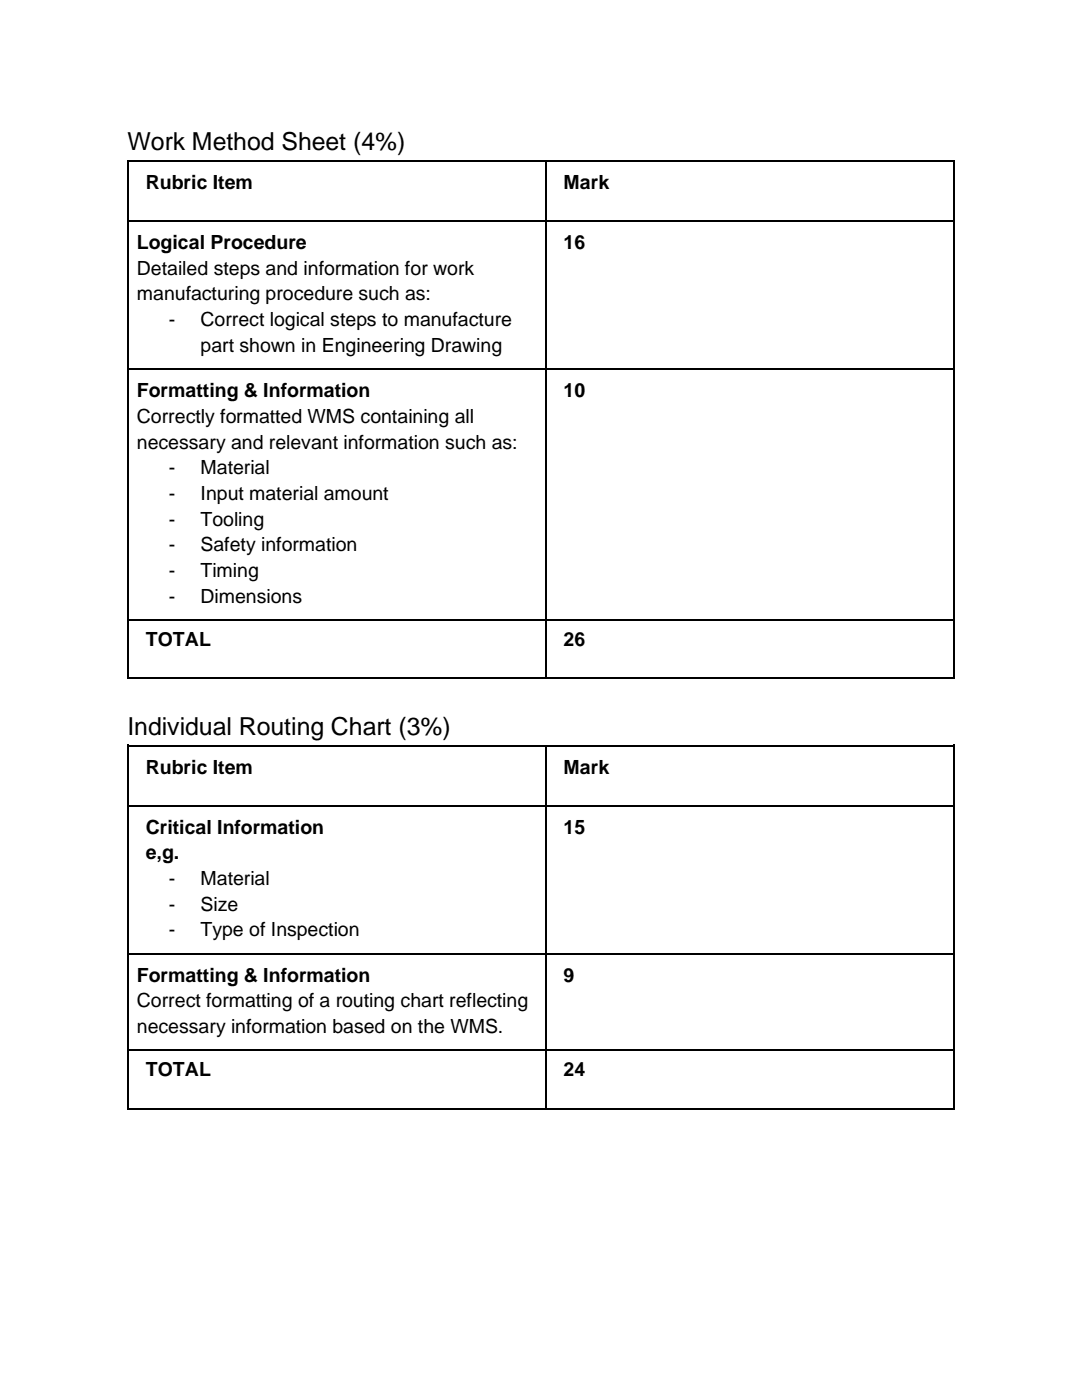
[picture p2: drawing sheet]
<svg xmlns="http://www.w3.org/2000/svg" width="216mm" height="279mm" viewBox="0 0 216 279" stroke-linecap="round" stroke-linejoin="round" font-family="sans-serif">
<defs><g id="words">
<g font-size="5">
<text x="25.4" y="30">Work Method Sheet (4%)</text>
<text x="25.4" y="146.7">Individual Routing Chart (3%)</text>
</g>
<g font-size="3.9">
<text x="29.1" y="37.7">Rubric Item</text>
<text x="112.5" y="37.7">Mark</text>
<text x="27.3" y="49.7">Logical Procedure</text>
<text x="112.5" y="49.7">16</text>
<text x="27.3" y="54.8">Detailed steps and information for work</text>
<text x="27.3" y="60">manufacturing procedure such as:</text>
<text x="33.7" y="65.1">-</text>
<text x="40" y="65.1">Correct logical steps to manufacture</text>
<text x="40" y="70.2">part shown in Engineering Drawing</text>
<text x="27.3" y="79.2">Formatting &amp; Information</text>
<text x="112.5" y="79.2">10</text>
<text x="27.3" y="84.4">Correctly formatted WMS containing all</text>
<text x="27.3" y="89.5">necessary and relevant information such as:</text>
<text x="33.7" y="94.6">-</text>
<text x="40" y="94.6">Material</text>
<text x="33.7" y="99.8">-</text>
<text x="40" y="99.8">Input material amount</text>
<text x="33.7" y="104.9">-</text>
<text x="40" y="104.9">Tooling</text>
<text x="33.7" y="110">-</text>
<text x="40" y="110">Safety information</text>
<text x="33.7" y="115.2">-</text>
<text x="40" y="115.2">Timing</text>
<text x="33.7" y="120.3">-</text>
<text x="40" y="120.3">Dimensions</text>
<text x="29.1" y="129">TOTAL</text>
<text x="112.5" y="129">26</text>
<text x="29.1" y="154.4">Rubric Item</text>
<text x="112.5" y="154.4">Mark</text>
<text x="29.1" y="166.4">Critical Information</text>
<text x="112.5" y="166.4">15</text>
<text x="29.1" y="171.5">e,g.</text>
<text x="33.7" y="176.6">-</text>
<text x="40" y="176.6">Material</text>
<text x="33.7" y="181.8">-</text>
<text x="40" y="181.8">Size</text>
<text x="33.7" y="186.9">-</text>
<text x="40" y="186.9">Type of Inspection</text>
<text x="27.3" y="195.9">Formatting &amp; Information</text>
<text x="112.5" y="195.9">9</text>
<text x="27.3" y="201">Correct formatting of a routing chart reflecting</text>
<text x="27.3" y="206.2">necessary information based on the WMS.</text>
<text x="29.1" y="214.8">TOTAL</text>
<text x="112.5" y="214.8">24</text>
</g>
</g></defs>
<g fill="none" stroke="#000" stroke-width=".34">
<path d="M25.5 31.9v91.6M25.7 32.1h83M108.9 34v89.5M109.1 32.1h81.1M190.4 31.9v91.6M25.7 44.1h83M109.1 44.1h81.1M25.7 73.6h83M109.1 73.6h81.1M25.5 125.3v9.9M25.7 123.7h83M25.7 135.4h83"/>
<path d="M108.9 125.3v9.9M109.1 123.7h81.1M109.1 135.4h81.1M190.4 125.3v9.9M25.5 148.6v60.8M25.7 148.8h83M108.9 150.7v58.7M109.1 148.8h81.1M190.4 148.6v60.8M25.7 160.8h83M109.1 160.8h81.1M25.7 190.3h83"/>
<path d="M109.1 190.3h81.1M25.5 211.2v9.9M25.7 209.6h83M108.9 211.2v9.9M109.1 209.6h81.1M190.4 211.2v9.9M25.7 221.3h83M109.1 221.3h81.1"/>
</g>
<g fill="#000">
<path d="M25.4 31.9h.3v.4h-.3z" fill-rule="evenodd"/>
<path d="M108.7 32.3h.4v1.7h-.4z" fill-rule="evenodd"/>
<path d="M108.7 31.9h.4v.4h-.4z" fill-rule="evenodd"/>
<path d="M190.2 31.9h.4v.4h-.4z" fill-rule="evenodd"/>
<path d="M25.4 123.5h.3v1.8h-.3z" fill-rule="evenodd"/>
<path d="M25.4 135.2h.3v.3h-.3z" fill-rule="evenodd"/>
<path d="M25.4 135.2h.3v.3h-.3z" fill-rule="evenodd"/>
<path d="M108.7 123.5h.4v1.8h-.4z" fill-rule="evenodd"/>
<path d="M108.7 135.2h.4v.3h-.4z" fill-rule="evenodd"/>
<path d="M190.2 123.5h.4v1.8h-.4z" fill-rule="evenodd"/>
<path d="M190.2 135.2h.4v.3h-.4z" fill-rule="evenodd"/>
<path d="M190.2 135.2h.4v.3h-.4z" fill-rule="evenodd"/>
<path d="M25.4 148.6h.3v.4h-.3z" fill-rule="evenodd"/>
<path d="M108.7 149h.4v1.7h-.4z" fill-rule="evenodd"/>
<path d="M108.7 148.6h.4v.4h-.4z" fill-rule="evenodd"/>
<path d="M190.2 148.6h.4v.4h-.4z" fill-rule="evenodd"/>
<path d="M25.4 209.4h.3v1.8h-.3z" fill-rule="evenodd"/>
<path d="M108.7 209.4h.4v1.8h-.4z" fill-rule="evenodd"/>
<path d="M190.2 209.4h.4v1.8h-.4z" fill-rule="evenodd"/>
<path d="M25.4 221.1h.3v.3h-.3z" fill-rule="evenodd"/>
<path d="M25.4 221.1h.3v.3h-.3z" fill-rule="evenodd"/>
<path d="M108.7 221.1h.4v.3h-.4z" fill-rule="evenodd"/>
<path d="M190.2 221.1h.4v.3h-.4z" fill-rule="evenodd"/>
<path d="M190.2 221.1h.4v.3h-.4z" fill-rule="evenodd"/>
</g>
<use href="#words"/>
</svg>
